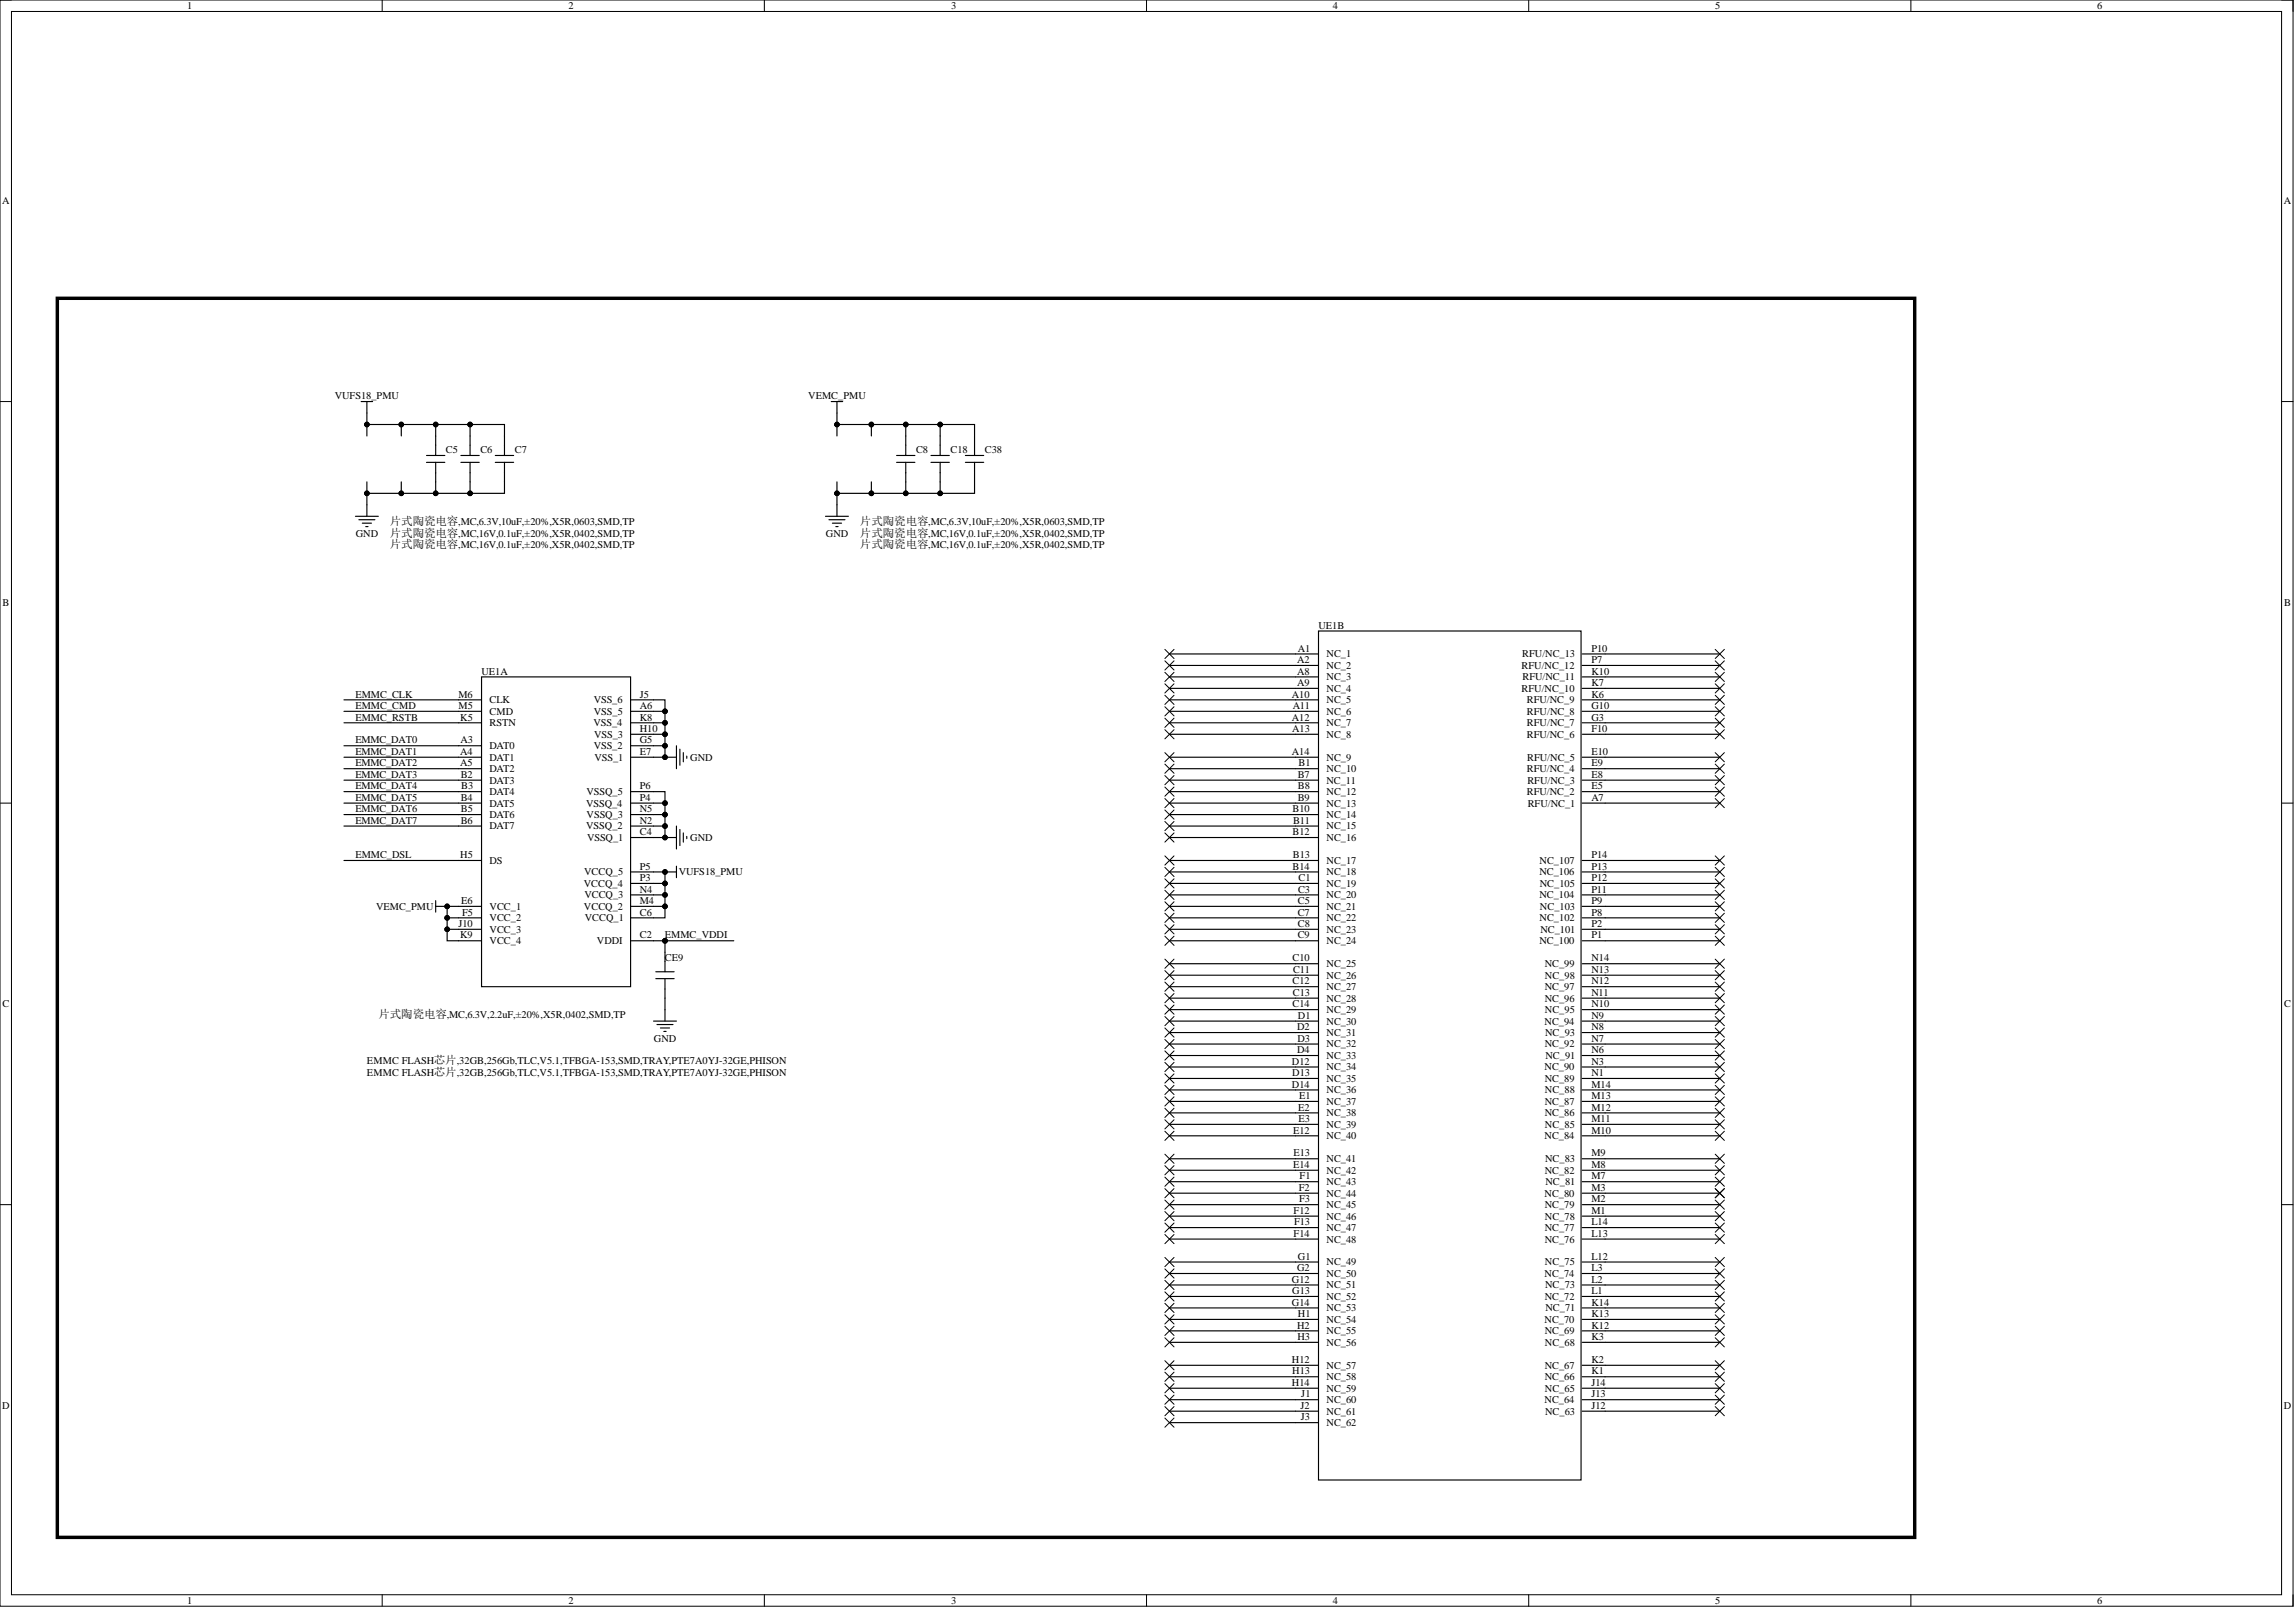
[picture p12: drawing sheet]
<svg xmlns="http://www.w3.org/2000/svg" width="508mm" height="356mm" viewBox="0 0 508 356" stroke-linecap="round" stroke-linejoin="round" font-family="sans-serif">
<defs><g id="words">
<g font-size="2.5">
<text x="86.2" y="116.1">片式陶瓷电容,MC,6.3V,10uF,±20%,X5R,0603,SMD,TP</text>
<text x="86.2" y="118.7">片式陶瓷电容,MC,16V,0.1uF,±20%,X5R,0402,SMD,TP</text>
<text x="190.2" y="116.1">片式陶瓷电容,MC,6.3V,10uF,±20%,X5R,0603,SMD,TP</text>
<text x="190.2" y="118.7">片式陶瓷电容,MC,16V,0.1uF,±20%,X5R,0402,SMD,TP</text>
<text x="86.2" y="121.2">片式陶瓷电容,MC,16V,0.1uF,±20%,X5R,0402,SMD,TP</text>
<text x="190.2" y="121.2">片式陶瓷电容,MC,16V,0.1uF,±20%,X5R,0402,SMD,TP</text>
<text x="83.7" y="225.2">片式陶瓷电容,MC,6.3V,2.2uF,±20%,X5R,0402,SMD,TP</text>
</g>
<g font-size="2.3">
<text x="41.4" y="2">1</text>
<text x="125.7" y="2">2</text>
<text x="210.4" y="2">3</text>
<text x="294.8" y="2">4</text>
<text x="379.4" y="2">5</text>
<text x="463.9" y="2">6</text>
<text x=".5" y="45.2">A</text>
<text x="505.1" y="45.2">A</text>
<text x="74.1" y="88.3">VUFS18_PMU</text>
<text x="178.8" y="88.3">VEMC_PMU</text>
<text x="98.7" y="100.2">C5</text>
<text x="106.3" y="100.2">C6</text>
<text x="113.9" y="100.2">C7</text>
<text x="202.6" y="100.2">C8</text>
<text x="210.2" y="100.2">C18</text>
<text x="217.8" y="100.2">C38</text>
<text x="78.7" y="118.7">GND</text>
<text x="182.7" y="118.7">GND</text>
<text x=".5" y="134">B</text>
<text x="505.2" y="134">B</text>
<text x="291.6" y="139">UE1B</text>
<text x="106.5" y="149.2">UE1A</text>
<text x="286.9" y="146.6">A2</text>
<text x="287" y="149.2">A8</text>
<text x="287.1" y="144.1">A1</text>
<text x="293.4" y="147.9">NC_2</text>
<text x="293.4" y="145.4">NC_1</text>
<text x="336.6" y="147.9">RFU/NC_12</text>
<text x="336.7" y="145.4">RFU/NC_13</text>
<text x="352" y="144.1">P10</text>
<text x="352" y="146.6">P7</text>
<text x="352" y="149.2">K10</text>
<text x="78.6" y="154.3">EMMC_CLK</text>
<text x="101.4" y="154.3">M6</text>
<text x="108.3" y="155.5">CLK</text>
<text x="131.3" y="155.5">VSS_6</text>
<text x="141.5" y="154.3">J5</text>
<text x="285.8" y="154.3">A10</text>
<text x="286.9" y="151.7">A9</text>
<text x="293.4" y="155.5">NC_5</text>
<text x="293.4" y="153">NC_4</text>
<text x="293.4" y="150.5">NC_3</text>
<text x="336.6" y="153">RFU/NC_10</text>
<text x="336.8" y="150.5">RFU/NC_11</text>
<text x="337.7" y="155.5">RFU/NC_9</text>
<text x="352" y="151.7">K7</text>
<text x="352" y="154.3">K6</text>
<text x="78.6" y="156.8">EMMC_CMD</text>
<text x="78.6" y="159.3">EMMC_RSTB</text>
<text x="101.4" y="156.8">M5</text>
<text x="101.8" y="159.3">K5</text>
<text x="108.3" y="160.6">RSTN</text>
<text x="108.3" y="158.1">CMD</text>
<text x="131.3" y="160.6">VSS_4</text>
<text x="131.4" y="158.1">VSS_5</text>
<text x="141.5" y="156.8">A6</text>
<text x="141.5" y="161.9">H10</text>
<text x="141.5" y="159.3">K8</text>
<text x="285.8" y="159.3">A12</text>
<text x="285.9" y="161.9">A13</text>
<text x="285.9" y="156.8">A11</text>
<text x="293.4" y="160.6">NC_7</text>
<text x="293.4" y="158.1">NC_6</text>
<text x="337.8" y="158.1">RFU/NC_8</text>
<text x="337.8" y="160.6">RFU/NC_7</text>
<text x="352" y="156.8">G10</text>
<text x="352" y="159.3">G3</text>
<text x="352" y="161.9">F10</text>
<text x="78.6" y="164.4">EMMC_DAT0</text>
<text x="78.6" y="166.9">EMMC_DAT1</text>
<text x="101.8" y="166.9">A4</text>
<text x="101.9" y="164.4">A3</text>
<text x="108.3" y="165.7">DAT0</text>
<text x="131.3" y="165.7">VSS_2</text>
<text x="131.4" y="163.1">VSS_3</text>
<text x="141.5" y="166.9">E7</text>
<text x="141.5" y="164.4">G5</text>
<text x="285.8" y="166.9">A14</text>
<text x="293.4" y="163.1">NC_8</text>
<text x="337.7" y="163.1">RFU/NC_6</text>
<text x="352" y="166.9">E10</text>
<text x="78.6" y="169.5">EMMC_DAT2</text>
<text x="78.6" y="172">EMMC_DAT3</text>
<text x="101.8" y="169.5">A5</text>
<text x="101.9" y="172">B2</text>
<text x="108.3" y="173.3">DAT3</text>
<text x="108.3" y="170.8">DAT2</text>
<text x="108.3" y="168.2">DAT1</text>
<text x="131.5" y="168.2">VSS_1</text>
<text x="152.7" y="168.2">GND</text>
<text x="287" y="172">B7</text>
<text x="287.2" y="169.5">B1</text>
<text x="293.4" y="173.3">NC_11</text>
<text x="293.4" y="170.8">NC_10</text>
<text x="293.4" y="168.2">NC_9</text>
<text x="337.7" y="170.8">RFU/NC_4</text>
<text x="337.8" y="168.2">RFU/NC_5</text>
<text x="337.8" y="173.3">RFU/NC_3</text>
<text x="352" y="169.5">E9</text>
<text x="352" y="172">E8</text>
<text x="78.6" y="174.6">EMMC_DAT4</text>
<text x="78.6" y="177.1">EMMC_DAT5</text>
<text x="78.6" y="179.6">EMMC_DAT6</text>
<text x="101.9" y="177.1">B4</text>
<text x="102" y="179.6">B5</text>
<text x="102" y="174.6">B3</text>
<text x="108.3" y="178.4">DAT5</text>
<text x="108.3" y="175.8">DAT4</text>
<text x="129.6" y="178.4">VSSQ_4</text>
<text x="129.7" y="175.8">VSSQ_5</text>
<text x="141.5" y="174.6">P6</text>
<text x="141.5" y="177.1">P4</text>
<text x="141.5" y="179.6">N5</text>
<text x="285.9" y="179.6">B10</text>
<text x="287" y="177.1">B9</text>
<text x="287.1" y="174.6">B8</text>
<text x="293.4" y="178.4">NC_13</text>
<text x="293.4" y="175.8">NC_12</text>
<text x="337.7" y="175.8">RFU/NC_2</text>
<text x="337.9" y="178.4">RFU/NC_1</text>
<text x="352" y="174.6">E5</text>
<text x="352" y="177.1">A7</text>
<text x="78.6" y="182.2">EMMC_DAT7</text>
<text x="101.9" y="182.2">B6</text>
<text x="108.3" y="183.4">DAT7</text>
<text x="108.3" y="180.9">DAT6</text>
<text x="129.7" y="183.4">VSSQ_2</text>
<text x="129.8" y="180.9">VSSQ_3</text>
<text x="129.8" y="186">VSSQ_1</text>
<text x="141.5" y="182.2">N2</text>
<text x="141.5" y="184.7">C4</text>
<text x="152.7" y="186">GND</text>
<text x="285.9" y="184.7">B12</text>
<text x="286.1" y="182.2">B11</text>
<text x="293.4" y="186">NC_16</text>
<text x="293.4" y="183.4">NC_15</text>
<text x="293.4" y="180.9">NC_14</text>
<text x="78.6" y="189.8">EMMC_DSL</text>
<text x="101.8" y="189.8">H5</text>
<text x="108.3" y="191.1">DS</text>
<text x="286" y="189.8">B13</text>
<text x="293.4" y="191.1">NC_17</text>
<text x="340.6" y="191.1">NC_107</text>
<text x="352" y="189.8">P14</text>
<text x="129.1" y="196.1">VCCQ_4</text>
<text x="129.2" y="193.6">VCCQ_5</text>
<text x="141.5" y="192.3">P5</text>
<text x="141.5" y="194.9">P3</text>
<text x="141.5" y="197.4">N4</text>
<text x="150.1" y="193.6">VUFS18_PMU</text>
<text x="285.9" y="192.3">B14</text>
<text x="287.1" y="197.4">C3</text>
<text x="287.2" y="194.9">C1</text>
<text x="293.4" y="196.1">NC_19</text>
<text x="293.4" y="193.6">NC_18</text>
<text x="340.5" y="193.6">NC_106</text>
<text x="340.6" y="196.1">NC_105</text>
<text x="352" y="192.3">P13</text>
<text x="352" y="194.9">P12</text>
<text x="352" y="197.4">P11</text>
<text x="83.2" y="201.2">VEMC_PMU</text>
<text x="102" y="199.9">E6</text>
<text x="102.2" y="202.5">F5</text>
<text x="108.3" y="203.7">VCC_2</text>
<text x="108.3" y="201.2">VCC_1</text>
<text x="129.2" y="201.2">VCCQ_2</text>
<text x="129.3" y="198.7">VCCQ_3</text>
<text x="129.3" y="203.7">VCCQ_1</text>
<text x="141.5" y="202.5">C6</text>
<text x="141.5" y="199.9">M4</text>
<text x="287" y="202.5">C7</text>
<text x="287.1" y="199.9">C5</text>
<text x="293.4" y="203.7">NC_22</text>
<text x="293.4" y="201.2">NC_21</text>
<text x="293.4" y="198.7">NC_20</text>
<text x="340.5" y="198.7">NC_104</text>
<text x="340.6" y="203.7">NC_102</text>
<text x="340.6" y="201.2">NC_103</text>
<text x="352" y="199.9">P9</text>
<text x="352" y="202.5">P8</text>
<text x="101.4" y="205">J10</text>
<text x="101.8" y="207.5">K9</text>
<text x="108.3" y="208.8">VCC_4</text>
<text x="108.3" y="206.3">VCC_3</text>
<text x="132" y="208.8">VDDI</text>
<text x="141.5" y="207.5">C2</text>
<text x="147.1" y="207.5">EMMC_VDDI</text>
<text x="287" y="207.5">C9</text>
<text x="287.1" y="205">C8</text>
<text x="293.4" y="208.8">NC_24</text>
<text x="293.4" y="206.3">NC_23</text>
<text x="340.5" y="208.8">NC_100</text>
<text x="340.7" y="206.3">NC_101</text>
<text x="352" y="205">P2</text>
<text x="352" y="207.5">P1</text>
<text x="147.1" y="212.6">CE9</text>
<text x="285.9" y="212.6">C10</text>
<text x="286.1" y="215.2">C11</text>
<text x="293.4" y="213.9">NC_25</text>
<text x="341.7" y="213.9">NC_99</text>
<text x="352" y="212.6">N14</text>
<text x="352" y="215.2">N13</text>
<text x="285.9" y="217.7">C12</text>
<text x="286" y="220.2">C13</text>
<text x="293.4" y="221.5">NC_28</text>
<text x="293.4" y="219">NC_27</text>
<text x="293.4" y="216.4">NC_26</text>
<text x="341.7" y="219">NC_97</text>
<text x="341.7" y="221.5">NC_96</text>
<text x="341.7" y="216.4">NC_98</text>
<text x="352" y="217.7">N12</text>
<text x="352" y="220.2">N11</text>
<text x=".5" y="222.8">C</text>
<text x="285.9" y="222.8">C14</text>
<text x="286.9" y="227.8">D2</text>
<text x="287.1" y="225.3">D1</text>
<text x="293.4" y="226.6">NC_30</text>
<text x="293.4" y="224">NC_29</text>
<text x="341.7" y="226.6">NC_94</text>
<text x="341.7" y="224">NC_95</text>
<text x="352" y="222.8">N10</text>
<text x="352" y="225.3">N9</text>
<text x="352" y="227.8">N8</text>
<text x="505.2" y="222.8">C</text>
<text x="144.6" y="230.4">GND</text>
<text x="286.9" y="232.9">D4</text>
<text x="287" y="230.4">D3</text>
<text x="293.4" y="231.6">NC_32</text>
<text x="293.4" y="229.1">NC_31</text>
<text x="341.7" y="231.6">NC_92</text>
<text x="341.8" y="229.1">NC_93</text>
<text x="352" y="230.4">N7</text>
<text x="352" y="232.9">N6</text>
<text x="81.2" y="235.4">EMMC FLASH芯片,32GB,256Gb,TLC,V5.1,TFBGA-153,SMD,TRAY,PTE7A0YJ-32GE,PHISON</text>
<text x="81.2" y="237.9">EMMC FLASH芯片,32GB,256Gb,TLC,V5.1,TFBGA-153,SMD,TRAY,PTE7A0YJ-32GE,PHISON</text>
<text x="285.8" y="235.5">D12</text>
<text x="285.9" y="238">D13</text>
<text x="293.4" y="239.3">NC_35</text>
<text x="293.4" y="236.7">NC_34</text>
<text x="293.4" y="234.2">NC_33</text>
<text x="341.7" y="236.7">NC_90</text>
<text x="341.7" y="239.3">NC_89</text>
<text x="341.9" y="234.2">NC_91</text>
<text x="352" y="235.5">N3</text>
<text x="352" y="238">N1</text>
<text x="285.8" y="240.5">D14</text>
<text x="287.2" y="245.6">E2</text>
<text x="287.3" y="243.1">E1</text>
<text x="293.4" y="244.3">NC_37</text>
<text x="293.4" y="241.8">NC_36</text>
<text x="341.7" y="244.3">NC_87</text>
<text x="341.7" y="241.8">NC_88</text>
<text x="352" y="240.5">M14</text>
<text x="352" y="243.1">M13</text>
<text x="352" y="245.6">M12</text>
<text x="286" y="250.7">E12</text>
<text x="287.3" y="248.1">E3</text>
<text x="293.4" y="251.9">NC_40</text>
<text x="293.4" y="249.4">NC_39</text>
<text x="293.4" y="246.9">NC_38</text>
<text x="341.7" y="251.9">NC_84</text>
<text x="341.7" y="246.9">NC_86</text>
<text x="341.7" y="249.4">NC_85</text>
<text x="352" y="248.1">M11</text>
<text x="352" y="250.7">M10</text>
<text x="286.1" y="255.7">E13</text>
<text x="293.4" y="257">NC_41</text>
<text x="341.8" y="257">NC_83</text>
<text x="352" y="255.7">M9</text>
<text x="286" y="258.3">E14</text>
<text x="287.3" y="263.4">F2</text>
<text x="287.5" y="260.8">F1</text>
<text x="293.4" y="262.1">NC_43</text>
<text x="293.4" y="259.6">NC_42</text>
<text x="341.7" y="259.6">NC_82</text>
<text x="341.9" y="262.1">NC_81</text>
<text x="352" y="258.3">M8</text>
<text x="352" y="260.8">M7</text>
<text x="352" y="263.4">M3</text>
<text x="286.2" y="268.4">F12</text>
<text x="287.4" y="265.9">F3</text>
<text x="293.4" y="269.7">NC_46</text>
<text x="293.4" y="267.2">NC_45</text>
<text x="293.4" y="264.6">NC_44</text>
<text x="341.7" y="264.6">NC_80</text>
<text x="341.7" y="267.2">NC_79</text>
<text x="341.7" y="269.7">NC_78</text>
<text x="352" y="265.9">M2</text>
<text x="352" y="268.4">M1</text>
<text x="286.2" y="273.5">F14</text>
<text x="286.2" y="271">F13</text>
<text x="293.4" y="274.8">NC_48</text>
<text x="293.4" y="272.2">NC_47</text>
<text x="341.7" y="272.2">NC_77</text>
<text x="341.7" y="274.8">NC_76</text>
<text x="352" y="271">L14</text>
<text x="352" y="273.5">L13</text>
<text x="286.9" y="281.1">G2</text>
<text x="287.1" y="278.6">G1</text>
<text x="293.4" y="279.9">NC_49</text>
<text x="341.7" y="279.9">NC_75</text>
<text x="352" y="278.6">L12</text>
<text x="352" y="281.1">L3</text>
<text x="285.8" y="283.7">G12</text>
<text x="285.9" y="286.2">G13</text>
<text x="293.4" y="287.5">NC_52</text>
<text x="293.4" y="284.9">NC_51</text>
<text x="293.4" y="282.4">NC_50</text>
<text x="341.7" y="282.4">NC_74</text>
<text x="341.7" y="287.5">NC_72</text>
<text x="341.8" y="284.9">NC_73</text>
<text x="352" y="283.7">L2</text>
<text x="352" y="286.2">L1</text>
<text x="285.8" y="288.7">G14</text>
<text x="286.9" y="293.8">H2</text>
<text x="287.1" y="291.3">H1</text>
<text x="293.4" y="292.5">NC_54</text>
<text x="293.4" y="290">NC_53</text>
<text x="341.7" y="292.5">NC_70</text>
<text x="341.9" y="290">NC_71</text>
<text x="352" y="293.8">K12</text>
<text x="352" y="288.7">K14</text>
<text x="352" y="291.3">K13</text>
<text x="287" y="296.3">H3</text>
<text x="293.4" y="297.6">NC_56</text>
<text x="293.4" y="295.1">NC_55</text>
<text x="341.7" y="295.1">NC_69</text>
<text x="341.7" y="297.6">NC_68</text>
<text x="352" y="296.3">K3</text>
<text x="285.8" y="301.4">H12</text>
<text x="285.9" y="304">H13</text>
<text x="293.4" y="305.2">NC_58</text>
<text x="293.4" y="302.7">NC_57</text>
<text x="341.7" y="302.7">NC_67</text>
<text x="341.7" y="305.2">NC_66</text>
<text x="352" y="301.4">K2</text>
<text x="352" y="304">K1</text>
<text x=".5" y="311.6">D</text>
<text x="285.8" y="306.5">H14</text>
<text x="287.7" y="311.6">J2</text>
<text x="287.8" y="309">J1</text>
<text x="293.4" y="310.3">NC_60</text>
<text x="293.4" y="307.8">NC_59</text>
<text x="341.7" y="310.3">NC_64</text>
<text x="341.7" y="307.8">NC_65</text>
<text x="352" y="309">J13</text>
<text x="352" y="311.6">J12</text>
<text x="352" y="306.5">J14</text>
<text x="505.1" y="311.6">D</text>
<text x="287.8" y="314.1">J3</text>
<text x="293.4" y="315.4">NC_62</text>
<text x="293.4" y="312.8">NC_61</text>
<text x="341.8" y="312.8">NC_63</text>
<text x="41.4" y="354.7">1</text>
<text x="125.7" y="354.7">2</text>
<text x="210.4" y="354.7">3</text>
<text x="294.8" y="354.7">4</text>
<text x="379.4" y="354.7">5</text>
<text x="463.9" y="354.7">6</text>
</g>
</g></defs>
<g fill="none" stroke="#000" stroke-width=".22">
<path d="M0 0h507.2v355.2h-507.2zM0 0h2.5M84.5 0v2.5M169.1 0v2.5M253.6 0v2.5M338.1 0v2.5M422.7 0v2.5M504.7 0h2.5v2.5M2.5 2.5h502.2v350.2h-502.2zM0 88.8h2.5M504.7 88.8h2.5M0 177.6h2.5"/>
<path d="M504.7 177.6h2.5M0 266.4h2.5M504.7 266.4h2.5M84.5 352.7v2.5M169.1 352.7v2.5M253.6 352.7v2.5M338.1 352.7v2.5M422.7 352.7v2.5M507.2 352.7v2.5"/>
<circle cx="147.1" cy="167.5" r=".51"/>
<circle cx="147.1" cy="192.8" r=".51"/>
<circle cx="147.1" cy="185.2" r=".51"/>
<circle cx="98.9" cy="200.4" r=".51"/>
</g>
<g fill="none" stroke="#000" stroke-width=".25">
<path d="M78.6 114.2h5.1M79.4 114.9h3.5M80.1 115.7h2.1M80.9 116.5h.5M81.2 111.6v2.6M182.6 114.2h5.1M183.4 114.9h3.5M184.1 115.7h2M184.9 116.5h.5M185.1 111.6v2.6M147.1 167.5h2.5M149.6 164.9v5.1"/>
<path d="M150.4 165.7v3.5M151.2 166.4v2.1M151.9 167.2v.5M96.4 199.2v2.5M147.1 192.8h2.5M147.1 185.2h2.5M149.6 182.7v5.1M149.6 191.6v2.5M150.4 183.4v3.6M151.2 184.2v2M151.9 185v.5M96.4 200.4h2.5"/>
<path d="M145.1 216.4h4M145.1 214.9h4M147.1 210.6v4.3M147.1 216.4v4.3M144.6 225.8h5M145.3 226.6h3.6M146.1 227.3h2M146.8 228.1h.5M147.1 223.3v2.5"/>
</g>
<path d="M12.7 66h410.8v274h-410.8z" fill="none" stroke="#000" stroke-width=".76"/>
<g fill="#000">
<circle cx="147.1" cy="167.5" r=".51"/>
<circle cx="147.1" cy="192.8" r=".51"/>
<circle cx="147.1" cy="185.2" r=".51"/>
<circle cx="98.9" cy="200.4" r=".51"/>
</g>
<path d="M106.5 149.7h33v68.5h-33z" fill-rule="evenodd" fill="#fff"/>
<g fill="none" stroke="#000" stroke-width=".25">
<path d="M101.4 157.3h5.1M101.4 154.8h5.1M101.4 159.8h5.1M106.5 149.7h33v68.5h-33zM139.5 157.3h5.1M139.5 154.8h5.1M139.5 159.8h5.1M101.4 167.5h5.1M101.4 175.1h5.1M101.4 177.6h5.1M101.4 164.9h5.1M101.4 172.5h5.1"/>
<path d="M101.4 170h5.1M139.5 167.5h5.1M139.5 175.1h5.1M139.5 177.6h5.1M139.5 162.4h5.1M139.5 164.9h5.1M101.4 190.3h5.1M101.4 182.7h5.1M101.4 180.1h5.1M139.5 182.7h5.1M139.5 180.1h5.1M139.5 185.2h5.1"/>
<path d="M139.5 192.8h5.1M139.5 195.4h5.1M139.5 197.9h5.1M101.4 208h5.1M101.4 205.5h5.1M101.4 203h5.1M101.4 200.4h5.1M139.5 208h5.1M139.5 203h5.1M139.5 200.4h5.1"/>
</g>
<path d="M291.6 139.5h58.1v187.8h-58.1z" fill-rule="evenodd" fill="#fff"/>
<g fill="none" stroke="#000" stroke-width=".25">
<path d="M79.9 88.8h2.5M81.2 96.4v-2.5h30.4v6.8M81.2 88.8v5.1M88.8 93.9v2.5M96.4 93.9v6.8M104 93.9v6.8M183.9 88.8h2.5M185.1 96.4v-2.5h30.5v6.8M185.1 88.8v5.1M192.7 93.9v2.5M200.4 93.9v6.8M208 93.9v6.8"/>
<path d="M81.2 106.6v2.5M88.8 106.6v2.5M94.3 100.7h4.1M94.3 102.2h4.1M96.4 102.2v6.9M102 100.7h4M102 102.2h4M104 102.2v6.9M109.6 100.7h4M109.6 102.2h4M111.6 102.2v6.9h-30.4v2.5M185.1 106.6v2.5"/>
<path d="M192.7 106.6v2.5M198.3 100.7h4.1M198.3 102.2h4.1M200.4 102.2v6.9M205.9 100.7h4.1M205.9 102.2h4.1M208 102.2v6.9M213.5 100.7h4.1M213.5 102.2h4.1M215.6 102.2v6.9h-30.5v2.5M291.6 139.5h58.1v187.8h-58.1zM76.1 154.8h25.3"/>
<path d="M76.1 157.3h25.3M76.1 159.8h25.3M144.6 154.8h2.5v12.7h-2.5M144.6 157.3h2.5M144.6 159.8h2.5M258.7 144.6h32.9M258.7 147.2h32.9M258.7 149.7h32.9M258.7 152.2h32.9M258.7 154.8h32.9M258.7 157.3h32.9M258.7 159.8h32.9"/>
<path d="M350 144.6h30.4M350 147.2h30.4M350 149.7h30.4M350 152.2h30.4M350 154.8h30.4M350 157.3h30.4M350 159.8h30.4M76.1 167.5h25.3M76.1 170h25.3M76.1 172.5h25.3M76.1 175.1h25.3M76.1 177.6h25.3"/>
<path d="M76.1 164.9h25.3M144.6 175.1h2.5v10.1h-2.5M144.6 162.4h2.5M144.6 177.6h2.5M144.6 164.9h2.5M258.7 162.4h32.9M258.7 167.5h32.9M258.7 170h32.9M258.7 172.5h32.9M258.7 175.1h32.9M258.7 177.6h32.9M350 162.4h30.4"/>
<path d="M350 167.5h30.4M350 170h30.4M350 172.5h30.4M350 175.1h30.4M350 177.6h30.4M76.1 190.3h25.3M76.1 182.7h25.3M76.1 180.1h25.3M144.6 192.8h2.5v10.2h-2.5M144.6 195.4h2.5M144.6 197.9h2.5M144.6 182.7h2.5"/>
<path d="M144.6 180.1h2.5M258.7 190.3h32.9M258.7 192.8h32.9M258.7 195.4h32.9M258.7 197.9h32.9M258.7 185.2h32.9M258.7 182.7h32.9M258.7 180.1h32.9M350 190.3h30.4M350 192.8h30.4M350 195.4h30.4M350 197.9h30.4"/>
<path d="M98.9 203h2.5M98.9 205.5h2.5M101.4 200.4h-2.5v7.6h2.5M144.6 208h17.7M144.6 200.4h2.5M147.1 208v2.6M258.7 200.4h32.9M258.7 203h32.9M258.7 205.5h32.9M258.7 208h32.9M258.7 213.1h32.9M258.7 215.7h32.9"/>
<path d="M258.7 218.2h32.9M350 200.4h30.4M350 203h30.4M350 205.5h30.4M350 208h30.4M350 213.1h30.4M350 215.7h30.4M350 218.2h30.4M147.1 220.7v2.6M258.7 220.7h32.9M258.7 223.3h32.9M258.7 225.8h32.9"/>
<path d="M258.7 228.3h32.9M258.7 230.9h32.9M258.7 233.4h32.9M258.7 236h32.9M258.7 238.5h32.9M350 220.7h30.4M350 223.3h30.4M350 225.8h30.4M350 228.3h30.4M350 230.9h30.4M350 233.4h30.4M350 236h30.4"/>
<path d="M350 238.5h30.4M258.7 241h32.9M258.7 243.6h32.9M258.7 246.1h32.9M258.7 248.6h32.9M258.7 251.2h32.9M258.7 256.3h32.9M258.7 258.8h32.9M350 241h30.4M350 243.6h30.4M350 246.1h30.4M350 248.6h30.4"/>
<path d="M350 251.2h30.4M350 256.3h30.4M350 258.8h30.4M258.7 261.3h32.9M258.7 263.9h32.9M258.7 266.4h32.9M258.7 268.9h32.9M258.7 271.5h32.9M258.7 274h32.9M258.7 279.1h32.9M350 261.3h30.4M350 263.9h30.4"/>
<path d="M350 266.4h30.4M350 268.9h30.4M350 271.5h30.4M350 274h30.4M350 279.1h30.4M258.7 296.9h32.9M258.7 294.3h32.9M258.7 281.6h32.9M258.7 284.2h32.9M258.7 286.7h32.9M258.7 289.2h32.9M258.7 291.8h32.9"/>
<path d="M350 296.9h30.4M350 294.3h30.4M350 281.6h30.4M350 284.2h30.4M350 286.7h30.4M350 289.2h30.4M350 291.8h30.4M258.7 309.5h32.9M258.7 312.1h32.9M258.7 307h32.9M258.7 301.9h32.9M258.7 304.5h32.9"/>
<path d="M258.7 314.6h32.9M350 309.5h30.4M350 312.1h30.4M350 307h30.4M350 301.9h30.4M350 304.5h30.4"/>
</g>
<g fill="none" stroke="#000" stroke-width=".22">
<path d="M257.7 158.8l2 2.1M257.7 143.6l2 2M257.7 156.3l2 2M257.7 153.8l2 2M257.7 146.1l2 2.1M257.7 148.7l2 2M257.7 151.2l2 2M259.7 158.8l-2 2.1M259.7 143.6l-2 2M259.7 156.3l-2 2M259.7 153.8l-2 2M259.7 146.1l-2 2.1"/>
<path d="M259.7 148.7l-2 2M259.7 151.2l-2 2M379.4 146.1l2 2.1M379.4 143.6l2 2M379.4 148.7l2 2M379.4 151.2l2 2M379.4 153.8l2 2M379.4 156.3l2 2M379.4 158.8l2 2.1M381.4 146.1l-2 2.1M381.4 143.6l-2 2M381.4 148.7l-2 2"/>
<path d="M381.4 151.2l-2 2M381.4 153.8l-2 2M381.4 156.3l-2 2M381.4 158.8l-2 2.1M257.7 166.4l2 2.1M257.7 161.4l2 2M257.7 179.1l2 2.1M257.7 176.6l2 2M257.7 169l2 2M257.7 171.5l2 2M257.7 174.1l2 2M259.7 166.4l-2 2.1"/>
<path d="M259.7 161.4l-2 2M259.7 179.1l-2 2.1M259.7 176.6l-2 2M259.7 169l-2 2M259.7 171.5l-2 2M259.7 174.1l-2 2M379.4 161.4l2 2M379.4 166.4l2 2.1M379.4 169l2 2M379.4 171.5l2 2M379.4 174.1l2 2M379.4 176.6l2 2"/>
<path d="M381.4 161.4l-2 2M381.4 166.4l-2 2.1M381.4 169l-2 2M381.4 171.5l-2 2M381.4 174.1l-2 2M381.4 176.6l-2 2M257.7 191.8l2 2M257.7 189.3l2 2M257.7 181.7l2 2M257.7 184.2l2 2M257.7 199.4l2 2.1M257.7 196.9l2 2"/>
<path d="M257.7 194.3l2 2.1M259.7 191.8l-2 2M259.7 189.3l-2 2M259.7 181.7l-2 2M259.7 184.2l-2 2M259.7 199.4l-2 2.1M259.7 196.9l-2 2M259.7 194.3l-2 2.1M379.4 191.8l2 2M379.4 189.3l2 2M379.4 194.3l2 2.1M379.4 196.9l2 2"/>
<path d="M379.4 199.4l2 2.1M381.4 191.8l-2 2M381.4 189.3l-2 2M381.4 194.3l-2 2.1M381.4 196.9l-2 2M381.4 199.4l-2 2.1M257.7 219.7l2 2.1M257.7 217.2l2 2M257.7 212.1l2 2M257.7 207l2 2.1M257.7 214.6l2 2.1M257.7 204.5l2 2"/>
<path d="M257.7 202l2 2M259.7 219.7l-2 2.1M259.7 217.2l-2 2M259.7 212.1l-2 2M259.7 207l-2 2.1M259.7 214.6l-2 2.1M259.7 204.5l-2 2M259.7 202l-2 2M379.4 204.5l2 2M379.4 207l2 2.1M379.4 212.1l2 2M379.4 214.6l2 2.1"/>
<path d="M379.4 217.2l2 2M379.4 219.7l2 2.1M379.4 202l2 2M381.4 204.5l-2 2M381.4 207l-2 2.1M381.4 212.1l-2 2M381.4 214.6l-2 2.1M381.4 217.2l-2 2M381.4 219.7l-2 2.1M381.4 202l-2 2M257.7 237.5l2 2M257.7 234.9l2 2.1"/>
<path d="M257.7 222.3l2 2M257.7 232.4l2 2M257.7 229.9l2 2M257.7 224.8l2 2M257.7 227.3l2 2.1M259.7 237.5l-2 2M259.7 234.9l-2 2.1M259.7 222.3l-2 2M259.7 232.4l-2 2M259.7 229.9l-2 2M259.7 224.8l-2 2M259.7 227.3l-2 2.1"/>
<path d="M379.4 224.8l2 2M379.4 234.9l2 2.1M379.4 222.3l2 2M379.4 232.4l2 2M379.4 229.9l2 2M379.4 227.3l2 2.1M379.4 237.5l2 2M381.4 224.8l-2 2M381.4 234.9l-2 2.1M381.4 222.3l-2 2M381.4 232.4l-2 2M381.4 229.9l-2 2"/>
<path d="M381.4 227.3l-2 2.1M381.4 237.5l-2 2M257.7 257.8l2 2M257.7 255.2l2 2.1M257.7 250.2l2 2M257.7 240l2 2M257.7 247.6l2 2.1M257.7 242.6l2 2M257.7 245.1l2 2M259.7 257.8l-2 2M259.7 255.2l-2 2.1M259.7 250.2l-2 2"/>
<path d="M259.7 240l-2 2M259.7 247.6l-2 2.1M259.7 242.6l-2 2M259.7 245.1l-2 2M379.4 242.6l2 2M379.4 245.1l2 2M379.4 247.6l2 2.1M379.4 250.2l2 2M379.4 257.8l2 2M379.4 240l2 2M379.4 255.2l2 2.1M381.4 242.6l-2 2"/>
<path d="M381.4 245.1l-2 2M381.4 247.6l-2 2.1M381.4 250.2l-2 2M381.4 257.8l-2 2M381.4 240l-2 2M381.4 255.2l-2 2.1M257.7 267.9l2 2.1M257.7 270.5l2 2M257.7 273l2 2M257.7 260.3l2 2M257.7 262.9l2 2M257.7 265.4l2 2"/>
<path d="M257.7 278.1l2 2M259.7 267.9l-2 2.1M259.7 265.4l-2 2M259.7 270.5l-2 2M259.7 278.1l-2 2M259.7 273l-2 2M259.7 260.3l-2 2M259.7 262.9l-2 2M379.4 262.9l2 2M379.4 265.4l2 2M379.4 267.9l2 2.1M379.4 273l2 2"/>
<path d="M379.4 270.5l2 2M379.4 260.3l2 2M379.4 278.1l2 2M381.4 262.9l-2 2M381.4 265.4l-2 2M381.4 267.9l-2 2.1M381.4 273l-2 2M381.4 270.5l-2 2M381.4 260.3l-2 2M381.4 278.1l-2 2M257.7 288.2l2 2.1M257.7 285.7l2 2"/>
<path d="M257.7 283.2l2 2M257.7 290.8l2 2M257.7 293.3l2 2M257.7 295.8l2 2.1M257.7 280.6l2 2M259.7 280.6l-2 2M259.7 283.2l-2 2M259.7 288.2l-2 2.1M259.7 293.3l-2 2M259.7 295.8l-2 2.1M259.7 285.7l-2 2M259.7 290.8l-2 2"/>
<path d="M379.4 295.8l2 2.1M379.4 293.3l2 2M379.4 290.8l2 2M379.4 288.2l2 2.1M379.4 285.7l2 2M379.4 283.2l2 2M379.4 280.6l2 2M381.4 295.8l-2 2.1M381.4 293.3l-2 2M381.4 290.8l-2 2M381.4 288.2l-2 2.1M381.4 285.7l-2 2"/>
<path d="M381.4 283.2l-2 2M381.4 280.6l-2 2M257.7 306l2 2M257.7 303.4l2 2.1M257.7 300.9l2 2M257.7 308.5l2 2.1M257.7 311.1l2 2M257.7 313.6l2 2M259.7 313.6l-2 2M259.7 311.1l-2 2M259.7 306l-2 2M259.7 303.4l-2 2.1"/>
<path d="M259.7 300.9l-2 2M259.7 308.5l-2 2.1M379.4 306l2 2M379.4 308.5l2 2.1M379.4 311.1l2 2M379.4 303.4l2 2.1M379.4 300.9l2 2M381.4 306l-2 2M381.4 308.5l-2 2.1M381.4 311.1l-2 2M381.4 303.4l-2 2.1M381.4 300.9l-2 2"/>
<circle cx="81.2" cy="93.9" r=".51"/>
<circle cx="88.8" cy="93.9" r=".51"/>
<circle cx="96.4" cy="93.9" r=".51"/>
<circle cx="104" cy="93.9" r=".51"/>
<circle cx="185.1" cy="93.9" r=".51"/>
<circle cx="192.7" cy="93.9" r=".51"/>
<circle cx="200.4" cy="93.9" r=".51"/>
<circle cx="208" cy="93.9" r=".51"/>
<circle cx="81.2" cy="109.1" r=".51"/>
<circle cx="88.8" cy="109.1" r=".51"/>
<circle cx="96.4" cy="109.1" r=".51"/>
<circle cx="104" cy="109.1" r=".51"/>
<circle cx="185.1" cy="109.1" r=".51"/>
<circle cx="192.7" cy="109.1" r=".51"/>
<circle cx="200.4" cy="109.1" r=".51"/>
<circle cx="208" cy="109.1" r=".51"/>
<circle cx="147.1" cy="157.3" r=".51"/>
<circle cx="147.1" cy="159.8" r=".51"/>
<circle cx="147.1" cy="167.5" r=".51"/>
<circle cx="147.1" cy="164.9" r=".51"/>
<circle cx="147.1" cy="162.4" r=".51"/>
<circle cx="147.1" cy="177.6" r=".51"/>
<circle cx="147.1" cy="192.8" r=".51"/>
<circle cx="147.1" cy="182.7" r=".51"/>
<circle cx="147.1" cy="195.4" r=".51"/>
<circle cx="147.1" cy="180.1" r=".51"/>
<circle cx="147.1" cy="197.9" r=".51"/>
<circle cx="147.1" cy="185.2" r=".51"/>
<circle cx="98.9" cy="205.5" r=".51"/>
<circle cx="98.9" cy="200.4" r=".51"/>
<circle cx="98.9" cy="203" r=".51"/>
<circle cx="147.1" cy="200.4" r=".51"/>
<circle cx="147.1" cy="208.1" r=".51"/>
</g>
<g fill="#000">
<circle cx="81.2" cy="93.9" r=".51"/>
<circle cx="88.8" cy="93.9" r=".51"/>
<circle cx="96.4" cy="93.9" r=".51"/>
<circle cx="104" cy="93.9" r=".51"/>
<circle cx="185.1" cy="93.9" r=".51"/>
<circle cx="192.7" cy="93.9" r=".51"/>
<circle cx="200.4" cy="93.9" r=".51"/>
<circle cx="208" cy="93.9" r=".51"/>
<circle cx="81.2" cy="109.1" r=".51"/>
<circle cx="88.8" cy="109.1" r=".51"/>
<circle cx="96.4" cy="109.1" r=".51"/>
<circle cx="104" cy="109.1" r=".51"/>
<circle cx="185.1" cy="109.1" r=".51"/>
<circle cx="192.7" cy="109.1" r=".51"/>
<circle cx="200.4" cy="109.1" r=".51"/>
<circle cx="208" cy="109.1" r=".51"/>
<circle cx="147.1" cy="157.3" r=".51"/>
<circle cx="147.1" cy="159.8" r=".51"/>
<circle cx="147.1" cy="167.5" r=".51"/>
<circle cx="147.1" cy="164.9" r=".51"/>
<circle cx="147.1" cy="162.4" r=".51"/>
<circle cx="147.1" cy="177.6" r=".51"/>
<circle cx="147.1" cy="192.8" r=".51"/>
<circle cx="147.1" cy="182.7" r=".51"/>
<circle cx="147.1" cy="195.4" r=".51"/>
<circle cx="147.1" cy="180.1" r=".51"/>
<circle cx="147.1" cy="197.9" r=".51"/>
<circle cx="147.1" cy="185.2" r=".51"/>
<circle cx="98.9" cy="205.5" r=".51"/>
<circle cx="98.9" cy="200.4" r=".51"/>
<circle cx="98.9" cy="203" r=".51"/>
<circle cx="147.1" cy="200.4" r=".51"/>
<circle cx="147.1" cy="208.1" r=".51"/>
</g>
<use href="#words"/>
</svg>
